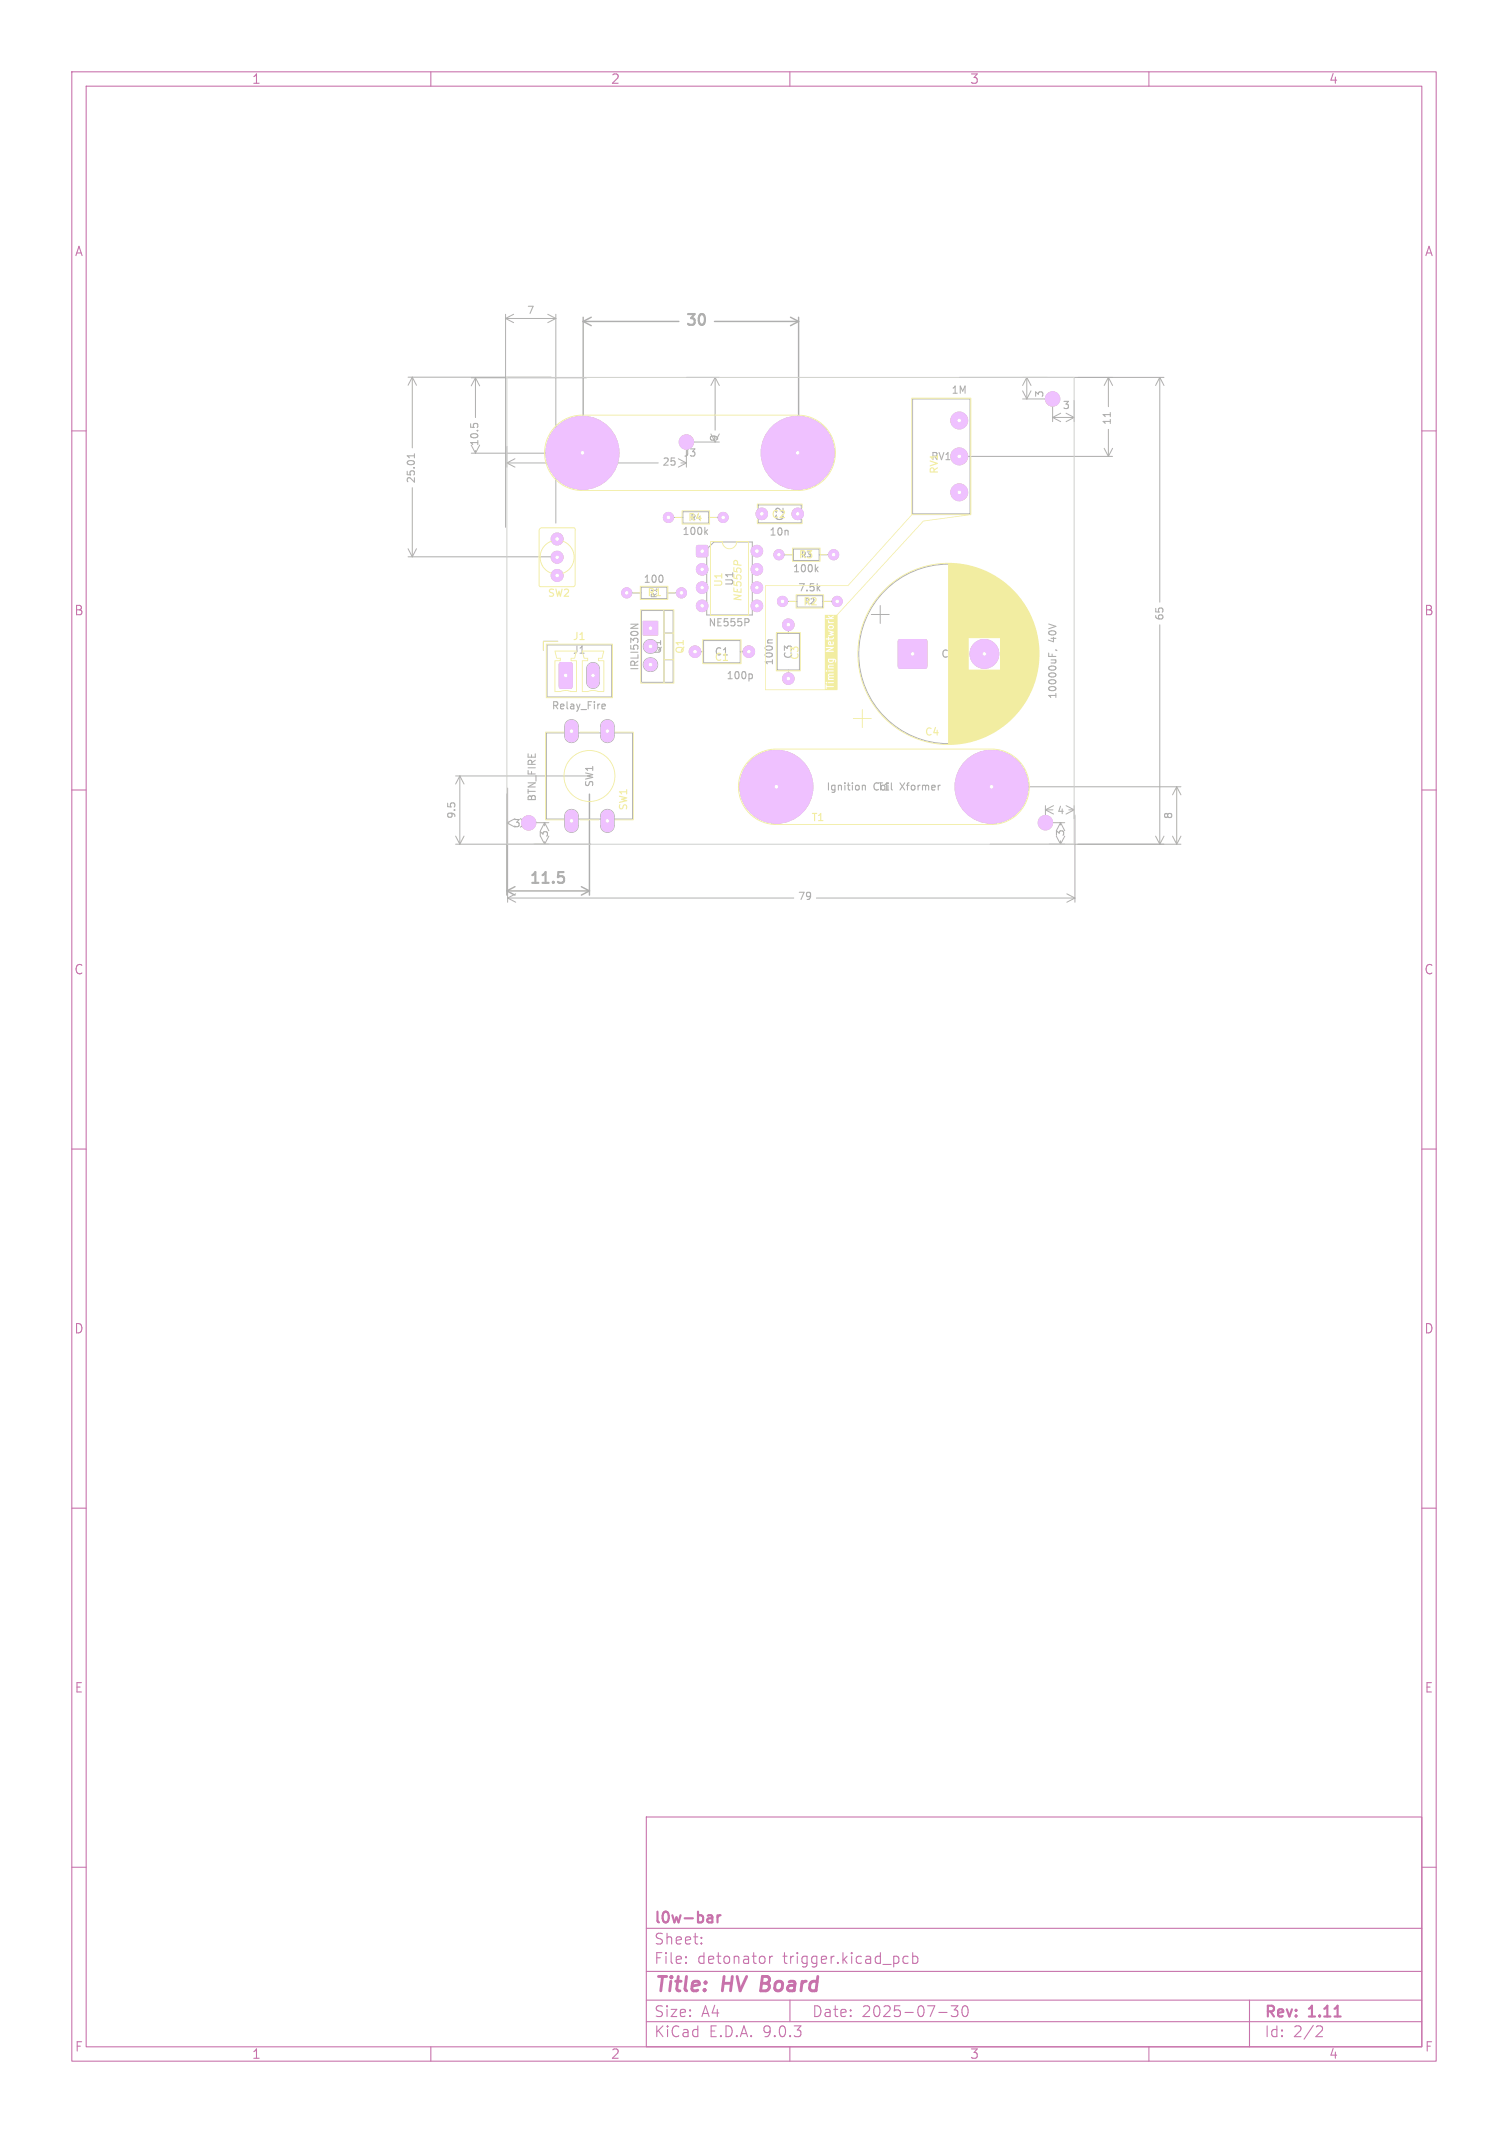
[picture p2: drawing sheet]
<svg xmlns="http://www.w3.org/2000/svg" width="210mm" height="297mm" viewBox="0 0 210 297" stroke-linecap="round" stroke-linejoin="round" font-family="sans-serif">
<defs><g id="words">
<g font-size="2.8" fill="#c872ab">
<text x="91" y="277.9">Title:</text>
<text x="100.7" y="277.9">HV Board</text>
</g>
<g font-size="2.1" fill="#afafaf">
<text x="95.3" y="45.8">30</text>
<text x="73.5" y="123.5">11.5</text>
</g>
<g font-size="2.1" fill="#c872ab">
<text x="91" y="268.2">l0w-bar</text>
<text x="91" y="273.7">File:</text>
<text x="91" y="271">Sheet:</text>
<text x="97.1" y="273.7">detonator</text>
<text x="109.1" y="273.7">trigger.kicad_pcb</text>
<text x="91" y="281.1">Size:</text>
<text x="97.7" y="281.1">A4</text>
<text x="113" y="281.1">Date:</text>
<text x="120" y="281.1">2025-07-30</text>
<text x="176" y="281.3">Rev:</text>
<text x="182.4" y="281.3">1.11</text>
<text x="91" y="283.9">KiCad</text>
<text x="98.7" y="283.9">E.D.A.</text>
<text x="106.3" y="283.9">9.0.3</text>
<text x="176" y="283.9">Id:</text>
<text x="180.1" y="283.9">2/2</text>
</g>
<g font-size="1.8" fill="#c872ab">
<text x="35" y="11.9">1</text>
<text x="85" y="11.9">2</text>
<text x="135" y="11.9">3</text>
<text x="185" y="11.9">4</text>
<text x="10.3" y="35.9">A</text>
<text x="198.4" y="35.9">A</text>
<text x="10.3" y="85.9">B</text>
<text x="198.3" y="85.9">B</text>
<text x="10.3" y="135.9">C</text>
<text x="198.3" y="135.9">C</text>
<text x="10.3" y="185.9">D</text>
<text x="198.3" y="185.9">D</text>
<text x="10.3" y="235.9">E</text>
<text x="198.3" y="235.9">E</text>
<text x="10.3" y="285.9">F</text>
<text x="35" y="286.9">1</text>
<text x="85" y="286.9">2</text>
<text x="135" y="286.9">3</text>
<text x="185" y="286.9">4</text>
<text x="198.4" y="285.9">F</text>
</g>
<g font-size="1.4" fill="#afafaf">
<text x="73.3" y="43.9">7</text>
<text x="132.4" y="55">1M</text>
<text x="145.5" y="55.5" transform="rotate(-90 145.5 55.5)">3</text>
<text x="147.9" y="57.2">3</text>
<text x="154.9" y="59.3" transform="rotate(-90 154.9 59.3)">11</text>
<text x="66.8" y="62.2" transform="rotate(-90 66.8 62.2)">10.5</text>
<text x="92.2" y="65">25</text>
<text x="95.1" y="63.8">J3</text>
<text x="100.2" y="61.6" transform="rotate(-90 100.2 61.6)">9</text>
<text x="58" y="67.4" transform="rotate(-90 58 67.4)">25.01</text>
<text x="94.9" y="74.7">100k</text>
<text x="107.1" y="74.8">10n</text>
<text x="89.5" y="81.4">100</text>
<text x="102.3" y="81.7" transform="rotate(-90 102.3 81.7)">U1</text>
<text x="110.3" y="79.9">100k</text>
<text x="111.1" y="82.5">7.5k</text>
<text x="98.6" y="87.4">NE555P</text>
<text x="147.3" y="89.4" transform="rotate(-90 147.3 89.4)">40V</text>
<text x="162.2" y="86.5" transform="rotate(-90 162.2 86.5)">65</text>
<text x="79.7" y="91.2">J1</text>
<text x="89.1" y="93.5" transform="rotate(-90 89.1 93.5)">IRLI530N</text>
<text x="92.3" y="91.1" transform="rotate(-90 92.3 91.1)">Q1</text>
<text x="99.4" y="91.5">C1</text>
<text x="101.1" y="94.8">100p</text>
<text x="107.8" y="92.7" transform="rotate(-90 107.8 92.7)">100n</text>
<text x="110.5" y="91.8" transform="rotate(-90 110.5 91.8)">C3</text>
<text x="131" y="91.8">C4</text>
<text x="76.7" y="99">Relay_Fire</text>
<text x="147.3" y="97.4" transform="rotate(-90 147.3 97.4)">10000uF,</text>
<text x="74.8" y="111.7" transform="rotate(-90 74.8 111.7)">BTN_FIRE</text>
<text x="82.8" y="109.7" transform="rotate(-90 82.8 109.7)">SW1</text>
<text x="115" y="110.3">Ignition</text>
<text x="121.6" y="110.3">Coil</text>
<text x="122.1" y="110.3">T1</text>
<text x="125.6" y="110.3">Xformer</text>
<text x="147.1" y="113.6">4</text>
<text x="63.6" y="114.1" transform="rotate(-90 63.6 114.1)">9.5</text>
<text x="71.4" y="115.4">3</text>
<text x="76.5" y="116.7" transform="rotate(-90 76.5 116.7)">3</text>
<text x="148.4" y="116.6" transform="rotate(-90 148.4 116.6)">3</text>
<text x="163.4" y="114.2" transform="rotate(-90 163.4 114.2)">8</text>
<text x="111" y="125.5">79</text>
</g>
<g font-size="1.4" fill="#f2eda1">
<text x="129.6" y="64.3">RV1</text>
<text x="109.3" y="72.7" transform="rotate(-90 109.3 72.7)">C2</text>
</g>
<g font-size="1" fill="#afafaf">
<text x="96.1" y="72.6">R4</text>
<text x="111.5" y="77.8">R3</text>
<text x="91.6" y="83.3" transform="rotate(-90 91.6 83.3)">R1</text>
<text x="112" y="84.3">R2</text>
</g>
<g font-size=".7" fill="#afafaf">
<text x="145.7" y="55.9">reg2</text>
<text x="72.7" y="115">reg1</text>
<text x="144.7" y="114.9">reg2</text>
</g>
</g></defs>
<g fill="none" stroke="#c872ab" stroke-width=".15">
<path d="M10 10h190v277h-190zM12 12h186v273h-186zM60 10v2M110 10v2M160 10v2M10 60h2M198 60h2M10 110h2M198 110h2M10 160h2M198 160h2M10 210h2"/>
<path d="M198 210h2M90 253h108v32h-108zM10 260h2M90 278.5h108M90 274.5h108M90 268.5h108M95.5 273.2l.1 .1-.1 .1M95.5 273.2v.1v.1M95.5 272.5v.1M95.5 273.2v.2M95.5 272.5h.1l-.1 .1M97.7 270.5v.1v.1"/>
<path d="M97.7 270.5l-.1 .1 .1 .1M97.7 269.8v.1M97.7 270.5v.2M97.7 269.8h-.1l.1 .1M107.2 272.4v1M107.6 272.4l-.3 .1-.1 .2M110 278.5v3M126.5 272.5l-.5-.1-.3 .3v.4l.2 .2 .1 .1 .5-.1M127.1 272.5l.4-.1 .3 .3v.4l-.1 .2-.2 .1-.4-.1M127.1 271.9v1.5M132.5 279.3h.9l-.5 .6a.41 .41 0 0 1 .5 .2v.4l-.2 .2-.5 .1-.2-.2M134.1 279.4a.36 .36 0 0 1 .4-.1 .36 .36 0 0 1 .2 .3 .77 .77 0 0 1-.4 1.2 .91 .91 0 0 1-.2-1.4z"/>
<path d="M174 278.5v6.5M198 260h2M60 285v2M90 281.5h108M110 285v2M130.7 280.2h1.2M160 285v2M183.5 282.1l.5 .1a.41 .41 0 0 1 .1 .5l-.9 .9h1"/>
</g>
<path d="M99 266.7l.2 .2v.8M99.2 267.6l-.5 .1M99.2 267l-.5 .1M99.9 266.7v1M100.3 266.7l-.2 .1-.2 .2" fill="none" stroke="#c872ab" stroke-width=".3"/>
<g fill="none" stroke="#afafaf" stroke-width=".14">
<path d="M56.8 52.5h19.9M57.4 52.5v9.9M57.4 52.5l.6 1.1M57.4 52.5l-.6 1.1M65.6 52.6h16.1M66.2 52.6v5.5M66.2 52.6l.6 1.1M66.2 52.6l-.6 1.1M70.4 43.8v29.6M70.4 44.3h7M70.4 44.3l1.1 .6M71.5 43.8l-1.1 .5"/>
<path d="M76.3 43.8l1.1 .5M77.4 43.8v29M77.4 44.3l-1.1 .6M95.6 52.6h4.6M99.6 52.6v7.3M99.6 52.6l.6 1.1M99.6 52.6l-.6 1.1M127.1 55.6h8v16h-8zM133.6 52.6h28.5M142.4 55.6h3.7M142.4 54.4l.6 1.2M143 52.6v3"/>
<path d="M143 52.6l.6 1.1M143 52.6l-.6 1.1M143.6 54.4l-.6 1.2M146.6 56.1v2.6M146.6 58.1h3M146.6 58.1l1.1 .6M147.3 55.3v.2l-.3 .3h.3M147.7 57.5l-1.1 .6M148.5 57.5l1.1 .6M149.6 55.7v3M149.6 58.1l-1.1 .6M154.4 52.6v4"/>
<path d="M154.4 59.8v3.8M154.4 52.6l.5 1.1M154.4 52.6l-.6 1.1M161.5 52.6v31.2M161.5 52.6l.6 1.1M161.5 52.6l-.6 1.1M56.8 77.5h20.2M56.8 76.4l.6 1.1M57.4 67.9v9.6M58 76.4l-.6 1.1M65.6 63.1h15.6M65.6 62l.6 1.1"/>
<path d="M66.2 62.7v.4M66.8 62l-.6 1.1M70.6 62.2v2.8M70.6 64.5h21.1M70.6 64.5l1.1 .5M71.7 63.9l-1.1 .6M93.1 72.1h2M94.5 63.9l1.1 .6M94.8 64.5h.8M95 61.4v.4M95.1 71.3h3.6v1.6h-3.6zM95.1 61.4l-.1 .1"/>
<path d="M95.2 61.6h.3v-.1h-.3l.1 .3h.2M95.6 62.1v2.9M95.6 64.5l-1.1 .5M95.6 61.4h.2M95.8 61.3h-.1v.5M95.8 61.6h4.4M95.9 61.3h.3l-.1 .2h.1v.2h-.3M97.1 76l.1-.1 1.3 .1 .1 .2-.1 1.3h-.2h-1.2l-.1-.2zM98.4 76.5l1-1h5.4v10.1h-6.4zM98.7 72.1h2M105.6 70.3h6v2.5h-6zM108.5 77.2h2"/>
<path d="M110.5 76.4h3.6v1.6h-3.6zM114.1 77.2h2M133.4 63.6h21.5M153.8 62.4l.6 1.2M154.9 62.4l-.5 1.2M76.2 89.8h9v7.3h-9zM77.7 89.3h-2v1.3M78 92.3h1.4l.3 .1v3.2l-.2 .2-1.4 .1-.2-.2v-3.2zM82 92.5a.9 .9 0 0 1 .9-.2 .9 .9 0 0 1 .6 .9v1.8a.9 .9 0 0 1-.9 .9 .9 .9 0 0 1-.9-.9v-1.9zM87.3 82.6h2M89.3 81.8h3.6v1.6h-3.6zM89.3 85h4.4v10h-4.4z"/>
<path d="M89.6 86.5h2v1.9h-2zM92.5 85v10M92.5 88.2h1.2M92.5 91.9h1.2M92.9 82.6h2M96.8 90.7h1.2M98 89.2h5.1v3.1h-5.1zM103.1 90.7h1.2M108.2 88.2h3.1v5.1h-3.1zM109 83.7h2M109.8 87v1.2M109.8 93.3v1.2"/>
<path d="M111 82.9h3.6v1.6h-3.6zM114.6 83.7h2M121.3 85.6h2.5M122.6 84.3v2.5M125.2 89.1h.1h3.5h.2l.1 .2v3.5l-.1 .2-.2 .1h-3.5l-.1-.1-.1-.2v-3.5zM161.5 87v30.6M63.5 117.5h18.8M63.5 108h18.4M63.5 116.4l.5 1.1M64 108v9.5M64 108l.6 1.2M64 108l-.5 1.2"/>
<path d="M64.6 116.4l-.6 1.1M70.6 114v.6M70.6 114.6h.3M70.6 114.6l1.1 .6M70.7 109.7v15.9M71.7 114l-1.1 .6M72.5 114l1.1 .6-1.1 .6M74.1 114.8h.3M74.1 114.6h2.3M75.3 116.4l.5 1.2M75.8 114.6v.4M75.8 117.2v.4"/>
<path d="M75.8 114.6l.6 1.1M75.8 114.6l-.5 1.1M76.1 102.1h12v12h-12zM76.4 116.4l-.6 1.2M78.9 100.5a.95 .95 0 0 1 1.1-.2 .95 .95 0 0 1 .5 .9v1.3a.95 .95 0 0 1-.9 .9 .95 .95 0 0 1-1-.9l.1-1.5zM78.9 113a.95 .95 0 0 1 1.1-.2 .95 .95 0 0 1 .5 .9v1.3a.95 .95 0 0 1-.9 .9 .95 .95 0 0 1-1-.9l.1-1.5zM83.9 100.5a.95 .95 0 0 1 1.1-.2 .95 .95 0 0 1 .5 .9v1.3a.95 .95 0 0 1-.9 .9 .95 .95 0 0 1-1-.9l.1-1.5zM83.9 113a.95 .95 0 0 1 1.1-.2 .95 .95 0 0 1 .5 .9v1.3a.95 .95 0 0 1-.9 .9 .95 .95 0 0 1-1-.9l.1-1.5zM137.9 117.6h26.6M138.2 109.6h26.3M145.6 112.2v1.9M145.6 112.8h1"/>
<path d="M145.6 112.8l1.1 .6M146.1 114.6h2.2M146.3 114.3v.2l-.3 .3h.3M146.7 112.2l-1.1 .6M147.1 116.4l.6 1.2M147.7 114.6v.3M147.7 117.1v.5M147.7 114.6l.6 1.1M147.7 114.6l-.6 1.1M148.3 116.4l-.6 1.2M148.5 112.2l1.1 .6M148.8 112.8h.8"/>
<path d="M149.6 112.2v1.8M149.6 112.8l-1.1 .6M149.7 113.5v12.1M160.9 116.4l.6 1.2M162.1 116.4l-.6 1.2M163.3 116.4l.6 1.2M163.9 109.6v8M163.9 109.6l.6 1.1M163.9 109.6l-.6 1.1M164.5 116.4l-.6 1.2M70.7 125h39.8M70.7 125l1.1 .6"/>
<path d="M71.8 124.5l-1.1 .5M113.7 125h36M148.6 124.5l1.1 .5M149.7 125l-1.1 .6"/>
<circle cx="133.6" cy="58.6" r="1.17"/>
<circle cx="146.6" cy="55.6" r="1"/>
<circle cx="77.6" cy="75.1" r=".83"/>
<circle cx="77.6" cy="77.6" r=".83"/>
<circle cx="81.1" cy="63.1" r="2"/>
<circle cx="81.1" cy="63.1" r="4.7"/>
<circle cx="81.1" cy="63.1" r="5.1"/>
<circle cx="93.1" cy="72.1" r=".7"/>
<circle cx="95.6" cy="61.6" r="1"/>
<circle cx="95.6" cy="61.6" r=".25"/>
<circle cx="97.8" cy="79.3" r=".8"/>
<circle cx="100.7" cy="72.1" r=".7"/>
<circle cx="105.4" cy="79.3" r=".8"/>
<circle cx="105.4" cy="76.7" r=".8"/>
<circle cx="106.1" cy="71.6" r=".8"/>
<circle cx="108.5" cy="77.2" r=".7"/>
<circle cx="111.1" cy="63.1" r="4.7"/>
<circle cx="111.1" cy="63.1" r="5.1"/>
<circle cx="111.1" cy="71.6" r=".8"/>
<circle cx="111.1" cy="63.1" r="2"/>
<circle cx="116.1" cy="77.2" r=".7"/>
<circle cx="133.6" cy="63.6" r="1.17"/>
<circle cx="133.6" cy="68.6" r="1.17"/>
<circle cx="77.6" cy="80.1" r=".83"/>
<circle cx="87.3" cy="82.6" r=".7"/>
<circle cx="90.6" cy="90" r=".98"/>
<circle cx="90.6" cy="92.6" r=".98"/>
<circle cx="94.9" cy="82.6" r=".7"/>
<circle cx="96.8" cy="90.7" r=".8"/>
<circle cx="97.8" cy="81.8" r=".8"/>
<circle cx="97.8" cy="84.4" r=".8"/>
<circle cx="104.3" cy="90.7" r=".8"/>
<circle cx="105.4" cy="84.4" r=".8"/>
<circle cx="105.4" cy="81.8" r=".8"/>
<circle cx="109" cy="83.7" r=".7"/>
<circle cx="109.8" cy="94.5" r=".8"/>
<circle cx="109.8" cy="87" r=".8"/>
<circle cx="116.6" cy="83.7" r=".7"/>
<circle cx="132.1" cy="91.1" r="12.5"/>
<circle cx="137.1" cy="91.1" r="2"/>
<circle cx="73.6" cy="114.6" r="1"/>
<circle cx="108.1" cy="109.6" r="4.7"/>
<circle cx="108.1" cy="109.6" r="2"/>
<circle cx="108.1" cy="109.6" r="5.1"/>
<circle cx="138.1" cy="109.6" r="5.1"/>
<circle cx="138.1" cy="109.6" r="4.7"/>
<circle cx="138.1" cy="109.6" r="2"/>
<circle cx="145.6" cy="114.6" r="1"/>
</g>
<path d="M77.8 121.4h.7M77.9 122h.4l.3 .3v.3l-.2 .3h-.5" fill="none" stroke="#afafaf" stroke-width=".3"/>
<g fill="none" stroke="#afafaf" stroke-width=".2">
<path d="M81.2 44.2v14.2M81.2 44.8h13.3M81.2 44.8l1.1 .5M82.3 44.2l-1.1 .6M99.5 44.8h11.7M110.1 44.2l1.1 .6M111.2 44.2v14.2M111.2 44.8l-1.1 .5M70.6 110.6v14M82.1 110.6v14M70.6 124.1h11.5M70.6 124.1l1.1 .5"/>
<path d="M71.7 123.5l-1.1 .6M81 123.5l1.1 .6M82.1 124.1l-1.1 .5"/>
</g>
<g fill="none" stroke="#afafaf" stroke-width=".15">
<path d="M65.5 59v.5M65.9 59.1l.2-.1h.3l.1 .1M154.6 57.4v.6M57.7 63.2v.6M57.7 63.5h-1l.3 .3M98.3 74l.2 .4M98.5 73.8l-.3 .3M113.6 79.2l.3 .4M113.9 78.9l-.4 .4M83.9 98.7h.3M83.9 98.1l.3-.1 .1 .3-.5 .1M87.8 86.9h1l-1 .6"/>
<path d="M92.3 80.3v.6M104.1 86.1l.2 .2v.3l-.2 .1M104.6 93.8l.2 .2v.3l-.2 .2M107.6 89.1h-.6l-.1 .3M113.9 81.9l.3 .4M114.2 81.6l-.4 .4M146 90.9v.5M146.5 91.1v.3M147 90.5l.2 .1M120.1 109.3v.7M120.1 109.4l.1-.1 .3 .1v.6"/>
</g>
<g fill="#efc1ff" stroke="#efc1ff" stroke-width=".14">
<path d="M125.2 89.1h.1h3.5h.2l.1 .2v3.5l-.1 .2-.2 .1h-3.5l-.1-.1-.1-.2v-3.5z"/>
<path d="M78 92.3h1.4l.3 .1v3.2l-.2 .2-1.4 .1-.2-.2v-3.2z"/>
<path d="M97.1 76l.1-.1 1.3 .1 .1 .2-.1 1.3h-.2h-1.2l-.1-.2z"/>
<path d="M89.6 86.5h2v1.9h-2z"/>
<circle cx="95.6" cy="61.6" r="1"/>
<circle cx="94.9" cy="82.6" r=".7"/>
<circle cx="87.3" cy="82.6" r=".7"/>
<circle cx="138.1" cy="109.6" r="5.1"/>
<circle cx="108.1" cy="109.6" r="5.1"/>
<circle cx="93.1" cy="72.1" r=".7"/>
<circle cx="100.7" cy="72.1" r=".7"/>
<circle cx="106.1" cy="71.6" r=".8"/>
<circle cx="111.1" cy="71.6" r=".8"/>
<circle cx="108.5" cy="77.2" r=".7"/>
<circle cx="116.1" cy="77.2" r=".7"/>
<circle cx="73.6" cy="114.6" r="1"/>
<circle cx="137.1" cy="91.1" r="2"/>
<circle cx="77.6" cy="80.1" r=".83"/>
<circle cx="77.6" cy="77.6" r=".83"/>
<circle cx="77.6" cy="75.1" r=".83"/>
<circle cx="116.6" cy="83.7" r=".7"/>
<circle cx="109" cy="83.7" r=".7"/>
<circle cx="96.8" cy="90.7" r=".8"/>
<circle cx="104.3" cy="90.7" r=".8"/>
<circle cx="109.8" cy="87" r=".8"/>
<circle cx="109.8" cy="94.5" r=".8"/>
<circle cx="133.6" cy="58.6" r="1.17"/>
<circle cx="133.6" cy="63.6" r="1.17"/>
<circle cx="133.6" cy="68.6" r="1.17"/>
<circle cx="111.1" cy="63.1" r="5.1"/>
<circle cx="81.1" cy="63.1" r="5.1"/>
<circle cx="97.8" cy="79.3" r=".8"/>
<circle cx="97.8" cy="81.8" r=".8"/>
<circle cx="97.8" cy="84.4" r=".8"/>
<circle cx="105.4" cy="84.4" r=".8"/>
<circle cx="105.4" cy="81.8" r=".8"/>
<circle cx="105.4" cy="79.3" r=".8"/>
<circle cx="105.4" cy="76.7" r=".8"/>
<circle cx="145.6" cy="114.6" r="1"/>
<circle cx="146.6" cy="55.6" r="1"/>
</g>
<path d="M82.6 93.2v1.8" fill="none" stroke="#efc1ff" stroke-width="1.8"/>
<path d="M90.5 90h.1M90.5 92.6h.1M79.6 101.2v1.3M79.6 113.7v1.3M84.6 101.2v1.3M84.6 113.7v1.3" fill="none" stroke="#efc1ff" stroke-width="1.9"/>
<g fill="#f2eda1">
<path d="M114.2 113.2l.2 .1v.9h.2v.1h-.7l.1-.1h.2v-.7l-.2 .1-.1-.1z"/>
<path d="M113.1 113.2l.7 .1h-.1h-.2v1h-.1v-1h-.3z"/>
<path d="M104.3 105.9a5.3 5.3 0 0 1 3.8-1.7h30a5.3 5.3 0 0 1 5.3 5.4 5.3 5.3 0 0 1-5.3 5.3h-30a5.3 5.3 0 0 1-5.3-5.6h.1a5.2 5.2 0 0 0 5.2 5.4h30a5.2 5.2 0 0 0 5.2-5.2 5.2 5.2 0 0 0-5.2-5.1h-30a5.2 5.2 0 0 0-5.2 4.9h-.1a5.3 5.3 0 0 1 1.5-3.4z"/>
<path d="M76 101.9h2.5v.1h-2.5v12.1h2.5v.1h-2.6z"/>
<path d="M80.8 114.1h2.6v.1h-2.6z"/>
<path d="M85.7 101.9h2.6l-.1 12.3h-2.6l.1-.1h2.4v-12.1h-2.4z"/>
<path d="M86.3 112h.1l-.1 .4 .2 .1h.1l.2-.5h.4l.1 .2v.5h-.2l.1-.4-.1-.2-.2 .1-.2 .4h-.4l-.1-.2z"/>
<path d="M86.2 110.8l1.1 .2v.2l-.4 .1 .4 .1v.1l-1.1 .3v-.1l.7-.2-.4-.2 .4-.2-.7-.2z"/>
<path d="M79.4 105.6a3.6 3.6 0 0 1 5.8 .6 3.6 3.6 0 0 1-2.2 5.4 3.6 3.6 0 0 1-4.5-3.7h.1a3.5 3.5 0 0 0 5 3.3 3.5 3.5 0 0 0 .6-6 3.5 3.5 0 0 0-5.6 2.3v.4h-.1a3.6 3.6 0 0 1 .9-2.3z"/>
<path d="M86.2 110.2h1v-.3h.1v.7h-.1v-.3h-.7l.1 .2-.1 .1z"/>
<path d="M129.2 101.3h.4l.1 .2h-.1a.26 .26 0 0 0-.3-.1 .26 .26 0 0 0-.1 .2 .37 .37 0 0 0-.1 .5 .37 .37 0 0 0 .5 .1h.1v.1l-.2 .1-.4-.2-.1-.4z"/>
<path d="M130.2 101.2l.2 .1-.3 .6h.3v-.2l.1-.1 .1 .3 .1 .1-.1 .1-.1 .3h-.1v-.3l-.4-.1z"/>
<path d="M123.4 81.8a12.7 12.7 0 0 1 19.8 3.2 12.7 12.7 0 0 1-8.2 18.4 12.7 12.7 0 0 1-15.6-12.7h.1v.7a12.6 12.6 0 0 0 12.5 12.2v-10.4h7.3v-4.3h-4.4v4.3h-2.9v-14.7a12.6 12.6 0 0 0-12.5 12.2h-.1a12.7 12.7 0 0 1 4-8.9z"/>
<path d="M80.8 101.9h2.6v.1h-2.6z"/>
<path d="M118.8 100h1.2v-1.2l.1-.1v1.3h1.2l.1 .1h-1.3v1.2v.1l-.1-1.3h-1.2z"/>
<path d="M77.2 90.6h3.1l-.2 1.1h-.5v.2l.7 .1v4.3l-.8 .1a1.89 1.89 0 0 0-1.5 0l-.8-.1v-4.2h.1v4.1h.7a1.88 1.88 0 0 1 1.5 0h.7v-4.1l-.7-.1v-.4h.5l.2-.9h-2.8l.2 .9h.5v.4l-.9 .1 .1-.2h.7v-.2h-.5z"/>
<path d="M81.1 90.6h3l-.2 1.1h-.5v.2l.7 .1v4.3l-.8 .1a1.89 1.89 0 0 0-1.5 0l-.8-.1v-4.2h.1v4.1h.7a1.88 1.88 0 0 1 1.6 0h.6v-4.1l-.7-.1v-.4h.5l.2-.9h-2.8l.2 .9h.5v.4l-.9 .1 .1-.2h.7v-.2h-.5z"/>
<path d="M76 89.7l9.3-.1 .1 7.6h-9.4v-.1h9.2v-7.3h-9.1v7.3h-.1z"/>
<path d="M110.2 91h.1v.1a.26 .26 0 0 0-.1 .3 .26 .26 0 0 0 .2 .1 .37 .37 0 0 0 .5 .1 .37 .37 0 0 0 .1-.5v-.1l.2 .1v.4l-.3 .2-.3 .1-.5-.3v-.3z"/>
<path d="M110.1 90l.4 .3 .2-.3 .4 .1 .1 .2v.4l-.1 .1-.1-.1 .1-.1-.1-.4h-.3l-.2 .3-.3-.2v.4l-.1 .1z"/>
<path d="M108.1 88h1.7h1.7v5.5l-3.4-.1h3.3v-5.3h-3.2v5.3h-.1z"/>
<path d="M113.1 83.2l.4-.1 .2 .2v.4l-.5 .4h.5v.2h-.7l.6-.8-.2-.2-.4 .1z"/>
<path d="M112.1 83.2l.4-.1 .2 .2 .1 .3-.3 .2 .3 .4-.1 .1-.4-.5h-.1v.5h-.1v-.6h.4l.1-.2v-.2h-.4v.4h-.1z"/>
<path d="M109.9 83.7h.9l.1-.9h3.8l.1 .9h.9v.1h-.9l-.1 .9h-3.8l-.1-.1h3.8v-1.7h-3.7v1.7h-.1v-.8h-.9z"/>
<path d="M115.5 91.9h.5v.1l-.2 .1h-.2l-.1-.1z"/>
<path d="M115.5 89.5l.1-.1v.3l-.1-.1z"/>
<path d="M115.5 87.2h.3l.2 .2-.2 .1h-.2l-.1-.1z"/>
<path d="M129.5 65.2l.4-.1 .2 .2 .5-.2v.1l-.5 .3v.1h.5v.2h-1.1v-.4h.1v.2h.4v-.3l-.2-.1-.3 .2z"/>
<path d="M129.5 64.1l1.1 .4-1.1 .4v-.1l.8-.3-.8-.2z"/>
<path d="M127 55.4h8.3v16.3l-6.7 .9-12 13v10.5h-10.1v-14.5h.1v14.4h8.3v-.6h.1v.5l.1-.2h1v-.2h-1v-.2l-.2 .1v-.4l.2 .2 .1-.2 .2 .1h.7v-.1h-.9l-.1-.1-.2 .1v-1h.4v.7l.8-.1-.6-.1v-.2h.6v-.1l-.6-.1v-.2h.6v-.1h-.6l-.2 .2h-.4v-.6l.2 .1 .1-.1 .2 .1 .7-.1v-.1l-.9 .1-.1-.1-.2 .1v-.7h.4l.1 .4 .7-.1v-.1l-.6-.1v-.1h.6v-.2h-.6l-.2 .2h-.4v-.8h.4l.1 .3 .5 .1 .2-.1v-.3a.2 .2 0 0 1 .2 .1 .2 .2 0 0 1 0 .2h.1l.1-.2-.3-.3h-.8l-.1 .2h-.4v-1.2l.1 .1h1.1v-.2h-.7l.7-.4v-.1h-1.1v.1h.7l-.8 .5v-1.2h.4l.1 .3 .5 .1 .2-.2v-.3h-.2a.22 .22 0 0 1-.1 .3l-.2-.4h-.2l-.1 .2h-.4v-.5h.4l.1 .2 .1-.2h.5l.1-.3h-.1l-.1 .2h-.4l-.1-.2-.1 .2-.4 .1v-1.2h.4l.5 .2-.3 .2 .3 .2-.4 .1v.1l.7-.2v-.1l-.3-.1 .3-.2-.7-.2h-.5v-.5h.4l.1 .3h.5l.2-.1v-.3l-.2-.2h-.3l-.3 .3h-.4v-.9h.4l.1 .4h.7v-.1l-.5-.1-.2-.2h-.5v-.3l.2 .1h1v-.1h-.3l.3-.3-.1-.1-.3 .3-.3-.3-.1 .1 .3 .3h-.7v-.5h1.6l12.1-13.1 5.8-.8h-7.4l-8.9 9.9-11.6-.1h11.6l8.8-9.9h8.2v-16.1h-8.1v16.1h-.1z"/>
<path d="M89.2 84.9h4.7v10.3l-4.7-.1h4.6v-3.2h-1.3v3.2h-.1v-3.3h1.4v-3.6h-1.3v3.6h-.1v-3.7h1.4v-3.1h-1.3v3.1h-.1v-3.1h-3.1v10.1h-.1z"/>
<path d="M99.8 91l.4-.1 .2 .1-.1 .1a.26 .26 0 0 0-.2-.1 .26 .26 0 0 0-.2 .2 .37 .37 0 0 0-.1 .5 .37 .37 0 0 0 .5 .1h.1v.1l-.2 .1-.4-.1-.1-.5z"/>
<path d="M101 90.9h.1v1h.3l-.1 .1h-.6v-.1h.3v-.7l-.2 .1-.1-.1z"/>
<path d="M97.8 89h5.4l.1 3.4-5.5 .1v-.1h5.3v-3.3h-5.2v3.3h-.1z"/>
<path d="M94.1 90.2l.4-.1 .6 .1 .1-.2 .1 .1-.1 .6-.4 .2-.6-.1-.1-.2v-.2h.1l.1 .3h.5l.3-.1v-.2l-.1 .3h-.2l.2-.4-.5-.1-.4 .2z"/>
<path d="M75.6 89.3l2.1-.1v.1l-2 .1v1.2z"/>
<path d="M94.1 89.4h1v-.2l.1-.1v.7h-.1v-.2h-.7l.1 .2-.1 .1-.3-.4z"/>
<path d="M80.3 88h.1v.8l-.2 .3h-.3v-.1l.3-.1 .1-.1z"/>
<path d="M81 88h.1v1h.3v.1h-.7l.1-.1h.2v-.7l-.2 .1-.1-.1z"/>
<path d="M102.1 82.8l1.1 .1v.1l-.7 .4h.7l.1 .2-1.1-.1v-.2l.7-.3-.7-.1z"/>
<path d="M102.2 81.8l.1 .1v.4h.3v-.2l.1-.1 .1 .3 .3 .1v-.4l.1-.1 .1 .6-1.1-.1z"/>
<path d="M102.2 80.9h.1v.5h.2v-.3l.1-.1h.5l.2 .2-.1 .4-.1 .1-.1-.1 .1-.1v-.3l-.3-.1-.1 .1v.4l-.5-.1z"/>
<path d="M99.4 80.9l1-.1 .2 .3v.2l-.3 .3h-.8v-.2h.8l.1-.3-.1-.1h-.8z"/>
<path d="M102.2 79.9l.1 .1v.4l.2 .1v-.3l.1-.2 .5 .1 .2 .2-.1 .4h-.1h-.1l.1-.2v-.3l-.3-.1-.1 .1v.5l-.5-.1z"/>
<path d="M99.5 80.1h.9v-.2l.1-.1 .1 .7h-.2v-.2h-.6l.1 .2-.1 .1z"/>
<path d="M102.2 79h.1v.5h.2v-.3l.1-.1h.5l.2 .2-.1 .4-.1 .1-.1-.1 .1-.2v-.2l-.3-.1-.1 .1v.4l-.5-.1z"/>
<path d="M102.2 78.1l.2-.1h.3l.1 .2v.4h.4l.1 .2-1.1-.1-.1-.5h.2v.3l.3 .1v-.4l-.2-.1-.3 .1z"/>
<path d="M98.9 75.4l1.7-.1a1 1 0 0 0 1 1.1 1 1 0 0 0 1-1.1l1.7 .1v10.3h-5.4v-.1h5.3v-10.1h-1.5a1.06 1.06 0 0 1-1.1 1 1.06 1.06 0 0 1-1.1-1h-1.5v10.1h-.1z"/>
<path d="M91.6 81.9h.2v1h.2v.1h-.7l.1-.1h.2v-.7l-.2 .1-.1-.1z"/>
<path d="M90.4 81.9h.4l.2 .1 .1 .3-.3 .2 .3 .4-.1 .1-.4-.5h-.1v.5h-.1v-.6h.4l.1-.1v-.2l-.4-.1v.4h-.1z"/>
<path d="M88.2 82.5h.9l.1-.9h3.8l.1 .9h.9v.1h-.9l-.1 .9h-3.8l-.1-.1h3.8v-1.7h-3.7v1.7h-.1v-.8h-.9z"/>
<path d="M76.6 82h.3l.3 .1-.1 .1-.4-.1-.1 .1 .1 .2 .3 .1 .2 .2-.1 .3-.2 .1-.5-.1 .1-.1 .4 .1 .1-.2-.1-.1-.4-.3-.1-.2z"/>
<path d="M78.6 82h.4l.2 .1v.4l-.4 .5h.4v.1h-.7l.6-.8-.1-.2-.4 .1z"/>
<path d="M77.4 82h.1l.2 .7 .1-.5 .2 .5 .2-.7h.1l-.2 1.1h-.1l-.2-.5-.1 .5h-.1z"/>
<path d="M75.8 76l.6-.5 .4-.2v.1a2.31 2.31 0 0 0-1.5 2.2 2.31 2.31 0 0 0 1.5 2.2v.1a2.43 2.43 0 0 1-1-3.9z"/>
<path d="M78.4 75.3a2.43 2.43 0 0 1 1.6 2.3 2.43 2.43 0 0 1-1.6 2.3l-.1-.1a2.31 2.31 0 0 0 1.6-2.2 2.31 2.31 0 0 0-1.6-2.2z"/>
<path d="M75.2 73.6l.3-.2h4.4a.33 .33 0 0 1 .3 .5v7.5a.36 .36 0 0 1-.5 .4h-4.5l-.1-.2-.1-.1 .3 .1h4.5l.2-.2v-7.8h-.1h-4.5a.35 .35 0 0 0-.3 .4v7.4l-.1 .1v-7.6z"/>
<path d="M112.4 76.6h.7l-.2 .4 .2 .2v.3l-.1 .2h-.4l-.2-.1v-.1l.4 .1 .2-.1-.1-.3-.3-.1 .3-.3-.5-.1z"/>
<path d="M111.5 76.6h.4l.2 .1 .1 .3-.3 .3 .3 .3-.1 .1-.4-.4h-.1v.4h-.1l-.1-.6h.5l.1-.1-.1-.2h-.3v.3h-.2z"/>
<path d="M109.4 77.2h.9l.1-.9h3.8l.1 .9h.9v.1h-.9l-.1 .9h-3.8l-.1-.1h3.8v-1.7h-3.7v1.7h-.1v-.8h-.9z"/>
<path d="M96 71.4h.5l.2 .2v.3l-.2 .2 .2 .4v.1l-.4-.5h-.1v.4h-.2v-.6h.5l.1-.1-.1-.2h-.3v.3h-.2z"/>
<path d="M97.2 71.4l.2 .1-.2 .6h.2v-.3h.1l.1 .3h.1l-.1 .1-.1 .4-.1-.1v-.3h-.4z"/>
<path d="M94 72h.9l.1-.9h3.8l.1 .9h.9v.1h-.9l-.1 .9h-3.8l-.1-.1h3.9v-1.7h-3.8v1.7h-.1v-.8h-.9z"/>
<path d="M105.4 72.4h.1v.5h6.1v-.5l.1-.1 .1 .6-6.3 .1z"/>
<path d="M107.7 71.2l.4-.2 .3 .1-.2 .1a.26 .26 0 0 0-.2-.1 .26 .26 0 0 0-.2 .2 .37 .37 0 0 0 0 .5 .37 .37 0 0 0 .4 .1h.1l.1 .1-.3 .1-.4-.1-.1-.5z"/>
<path d="M105.4 70.1h6.3l.1 .6h-.1l-.1-.5h-6.1v.5l-.1 .1z"/>
<path d="M77.3 59.4a5.3 5.3 0 0 1 3.8-1.7h30a5.3 5.3 0 0 1 5.3 5.4 5.3 5.3 0 0 1-5.3 5.3h-30a5.3 5.3 0 0 1-5.3-5.6h.1a5.2 5.2 0 0 0 5.2 5.4h30a5.2 5.2 0 0 0 5.2-5.2 5.2 5.2 0 0 0-5.2-5.1h-30a5.2 5.2 0 0 0-5.2 4.9h-.1a5.3 5.3 0 0 1 1.5-3.4z"/>
</g>
<path d="M70.6 52.6h79v65h-79z" fill="none" stroke="#d0d2cd" stroke-width=".14"/>
<g fill="#fff" stroke="#fff" stroke-width=".14">
<circle cx="94.9" cy="82.6" r=".17"/>
<circle cx="87.3" cy="82.6" r=".17"/>
<circle cx="138.1" cy="109.6" r=".17"/>
<circle cx="108.1" cy="109.6" r=".17"/>
<circle cx="93.1" cy="72.1" r=".17"/>
<circle cx="100.7" cy="72.1" r=".17"/>
<circle cx="106.1" cy="71.6" r=".17"/>
<circle cx="111.1" cy="71.6" r=".17"/>
<circle cx="108.5" cy="77.2" r=".18"/>
<circle cx="116.1" cy="77.2" r=".18"/>
<circle cx="127.1" cy="91.1" r=".17"/>
<circle cx="137.1" cy="91.1" r=".17"/>
<circle cx="77.6" cy="80.1" r=".17"/>
<circle cx="77.6" cy="77.6" r=".17"/>
<circle cx="77.6" cy="75.1" r=".17"/>
<circle cx="116.6" cy="83.7" r=".17"/>
<circle cx="109" cy="83.7" r=".17"/>
<circle cx="96.8" cy="90.7" r=".17"/>
<circle cx="104.3" cy="90.7" r=".17"/>
<circle cx="78.8" cy="94.1" r=".17"/>
<circle cx="82.6" cy="94.1" r=".17"/>
<circle cx="109.8" cy="87" r=".17"/>
<circle cx="109.8" cy="94.5" r=".17"/>
<circle cx="84.6" cy="101.8" r=".17"/>
<circle cx="84.6" cy="114.3" r=".17"/>
<circle cx="79.6" cy="101.8" r=".17"/>
<circle cx="79.6" cy="114.3" r=".17"/>
<circle cx="133.6" cy="58.6" r=".18"/>
<circle cx="133.6" cy="63.6" r=".18"/>
<circle cx="133.6" cy="68.6" r=".17"/>
<circle cx="111.1" cy="63.1" r=".17"/>
<circle cx="81.1" cy="63.1" r=".17"/>
<circle cx="97.8" cy="76.7" r=".17"/>
<circle cx="97.8" cy="79.3" r=".17"/>
<circle cx="97.8" cy="81.8" r=".17"/>
<circle cx="97.8" cy="84.4" r=".17"/>
<circle cx="105.4" cy="84.4" r=".17"/>
<circle cx="105.4" cy="81.8" r=".17"/>
<circle cx="105.4" cy="79.3" r=".17"/>
<circle cx="105.4" cy="76.7" r=".17"/>
<circle cx="90.6" cy="87.5" r=".17"/>
<circle cx="90.6" cy="90" r=".17"/>
<circle cx="90.6" cy="92.6" r=".17"/>
</g>
<use href="#words"/>
</svg>
